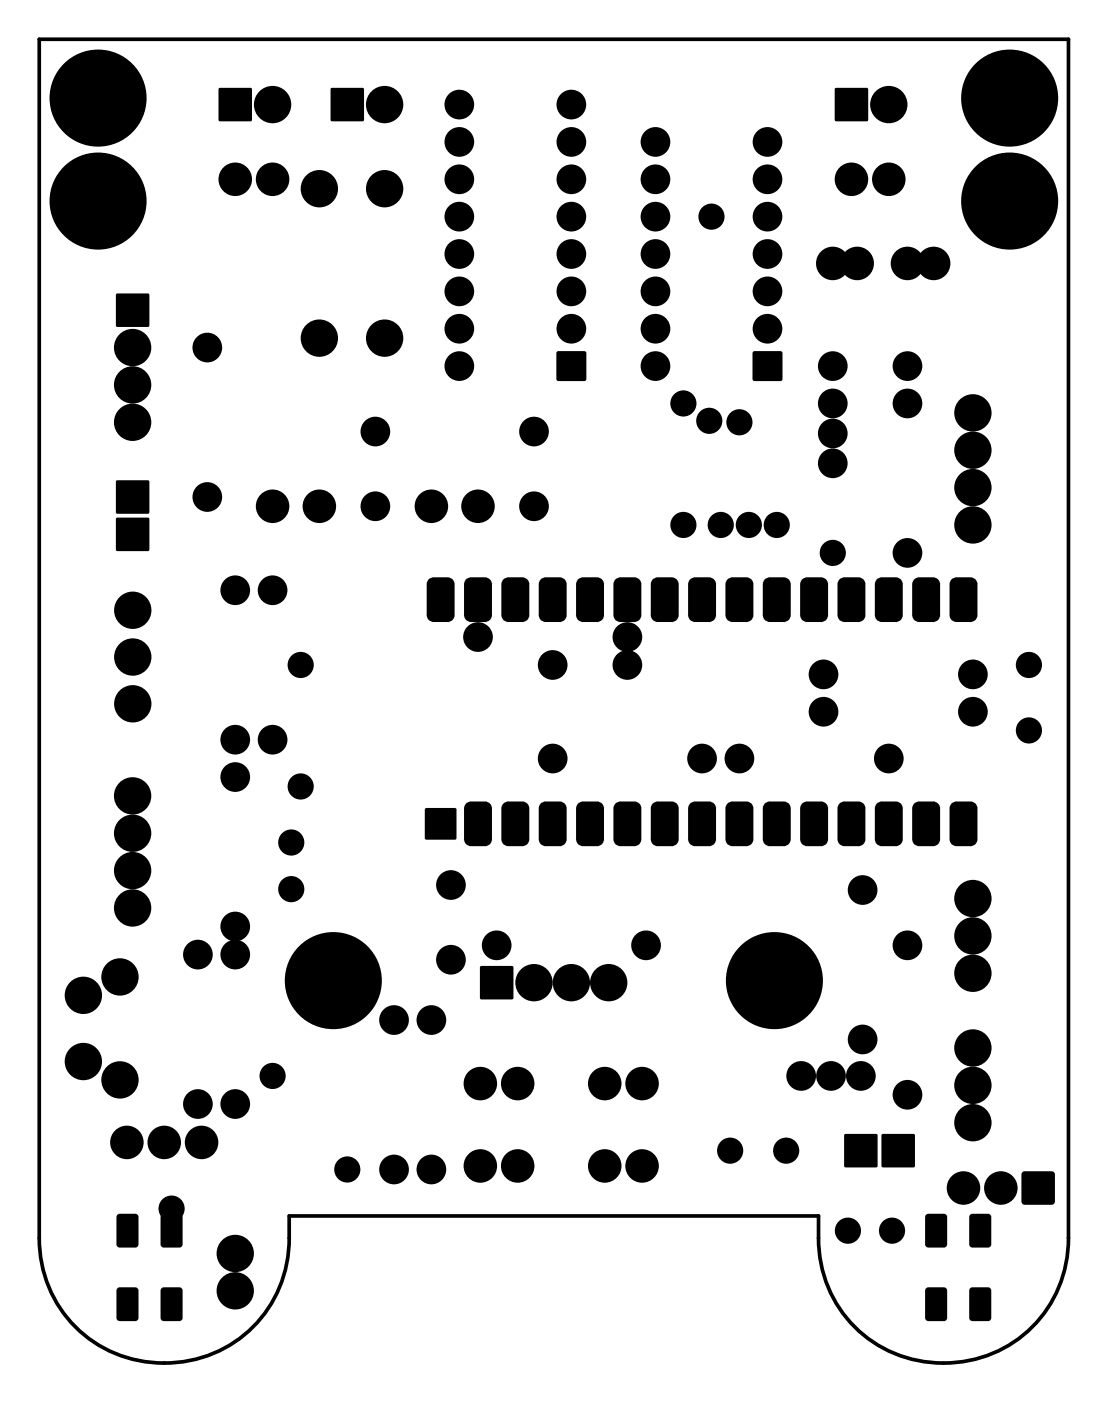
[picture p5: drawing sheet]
<svg xmlns="http://www.w3.org/2000/svg" width="75mm" height="95mm" viewBox="0 0 75 95" stroke-linecap="round" stroke-linejoin="round" font-family="sans-serif">
<g fill="#000">
<path d="M7.9 20h2.2v2.2h-2.2z" fill-rule="evenodd"/>
<path d="M14.9 6h2.2v2.2h-2.2z" fill-rule="evenodd"/>
<path d="M22.5 6h2.2v2.2h-2.2z" fill-rule="evenodd"/>
<path d="M56.8 6h2.2v2.2h-2.2z" fill-rule="evenodd"/>
<path d="M7.9 35.2h2.2v2.2h-2.2z" fill-rule="evenodd"/>
<path d="M7.9 32.7h2.2v2.2h-2.2z" fill-rule="evenodd"/>
<path d="M29.2 39.4l.3-.2h.9a.48 .48 0 0 1 .5 .5v2.1a.48 .48 0 0 1-.5 .5h-.9a.48 .48 0 0 1-.5-.5v-2.1z" fill-rule="evenodd"/>
<path d="M31.7 39.4l.3-.2h.9a.48 .48 0 0 1 .6 .5v2.1a.48 .48 0 0 1-.6 .5h-.8a.48 .48 0 0 1-.5-.5v-2.1z" fill-rule="evenodd"/>
<path d="M34.2 39.4l.3-.2h1a.48 .48 0 0 1 .5 .5v2.1a.48 .48 0 0 1-.5 .5h-.9a.48 .48 0 0 1-.5-.5v-2.1z" fill-rule="evenodd"/>
<path d="M36.8 39.4l.3-.2h.9a.48 .48 0 0 1 .5 .5v2.1a.48 .48 0 0 1-.5 .5h-.9a.48 .48 0 0 1-.5-.5v-2.1z" fill-rule="evenodd"/>
<path d="M39.3 39.4l.3-.2h1a.48 .48 0 0 1 .5 .5v2.1a.48 .48 0 0 1-.5 .5h-.9a.48 .48 0 0 1-.5-.5v-2.1z" fill-rule="evenodd"/>
<path d="M37.9 23.9h1.9v2h-1.9z" fill-rule="evenodd"/>
<path d="M41.9 39.4l.3-.2h.9a.48 .48 0 0 1 .5 .5v2.1a.48 .48 0 0 1-.5 .5h-.9a.48 .48 0 0 1-.5-.5v-2.1z" fill-rule="evenodd"/>
<path d="M44.4 39.4l.3-.2h.9a.48 .48 0 0 1 .6 .5v2.1a.48 .48 0 0 1-.6 .5h-.8a.48 .48 0 0 1-.5-.5v-2.1z" fill-rule="evenodd"/>
<path d="M46.9 39.4l.3-.2h1a.48 .48 0 0 1 .5 .5v2.1a.48 .48 0 0 1-.5 .5h-.9a.48 .48 0 0 1-.5-.5v-2.1z" fill-rule="evenodd"/>
<path d="M49.5 39.4l.3-.2h.9a.48 .48 0 0 1 .5 .5v2.1a.48 .48 0 0 1-.5 .5h-.9a.48 .48 0 0 1-.5-.5v-2.1z" fill-rule="evenodd"/>
<path d="M51.2 23.9h2v2h-2z" fill-rule="evenodd"/>
<path d="M52 39.4l.3-.2h1a.48 .48 0 0 1 .5 .5v2.1a.48 .48 0 0 1-.5 .5h-.9a.48 .48 0 0 1-.5-.5v-2.1z" fill-rule="evenodd"/>
<path d="M54.6 39.4l.3-.2h.9a.48 .48 0 0 1 .5 .5v2.1a.48 .48 0 0 1-.5 .5h-.9a.48 .48 0 0 1-.5-.5v-2.1z" fill-rule="evenodd"/>
<path d="M57.1 39.4l.3-.2h.9a.48 .48 0 0 1 .6 .5v2.1a.48 .48 0 0 1-.6 .5h-.8a.48 .48 0 0 1-.5-.5v-2.1z" fill-rule="evenodd"/>
<path d="M59.6 39.4l.3-.2h1a.48 .48 0 0 1 .5 .5v2.1a.48 .48 0 0 1-.5 .5h-.9a.48 .48 0 0 1-.5-.5v-2.1z" fill-rule="evenodd"/>
<path d="M62.2 39.4l.3-.2h.9a.48 .48 0 0 1 .5 .5v2.1a.48 .48 0 0 1-.5 .5h-.9a.48 .48 0 0 1-.5-.5v-2.1z" fill-rule="evenodd"/>
<path d="M64.7 39.4l.3-.2h1a.48 .48 0 0 1 .5 .5v2.1a.48 .48 0 0 1-.5 .5h-.9a.48 .48 0 0 1-.5-.5v-2.1z" fill-rule="evenodd"/>
<path d="M28.9 54.9l2.1 .1v2.1l-2.1-.1z" fill-rule="evenodd"/>
<path d="M31.7 54.6l.3-.1h.9a.48 .48 0 0 1 .6 .5v2a.48 .48 0 0 1-.6 .5h-.8a.48 .48 0 0 1-.5-.5v-2.1z" fill-rule="evenodd"/>
<path d="M34.2 54.6l.3-.1h1a.48 .48 0 0 1 .5 .5v2a.48 .48 0 0 1-.5 .5h-.9a.48 .48 0 0 1-.5-.5v-2.1z" fill-rule="evenodd"/>
<path d="M36.8 54.6l.3-.1h.9a.48 .48 0 0 1 .5 .5v2a.48 .48 0 0 1-.5 .5h-.9a.48 .48 0 0 1-.5-.5v-2.1z" fill-rule="evenodd"/>
<path d="M39.3 54.6l.3-.1h1a.48 .48 0 0 1 .5 .5v2a.48 .48 0 0 1-.5 .5h-.9a.48 .48 0 0 1-.5-.5v-2.1z" fill-rule="evenodd"/>
<path d="M41.9 54.6l.3-.1h.9a.48 .48 0 0 1 .5 .5v2a.48 .48 0 0 1-.5 .5h-.9a.48 .48 0 0 1-.5-.5v-2.1z" fill-rule="evenodd"/>
<path d="M44.4 54.6l.3-.1h.9a.48 .48 0 0 1 .6 .5v2a.48 .48 0 0 1-.6 .5h-.8a.48 .48 0 0 1-.5-.5v-2.1z" fill-rule="evenodd"/>
<path d="M46.9 54.6l.3-.1h1a.48 .48 0 0 1 .5 .5v2a.48 .48 0 0 1-.5 .5h-.9a.48 .48 0 0 1-.5-.5v-2.1z" fill-rule="evenodd"/>
<path d="M49.5 54.6l.3-.1h.9a.48 .48 0 0 1 .5 .5v2a.48 .48 0 0 1-.5 .5h-.9a.48 .48 0 0 1-.5-.5v-2.1z" fill-rule="evenodd"/>
<path d="M52 54.6l.3-.1h1a.48 .48 0 0 1 .5 .5v2a.48 .48 0 0 1-.5 .5h-.9a.48 .48 0 0 1-.5-.5v-2.1z" fill-rule="evenodd"/>
<path d="M54.6 54.6l.3-.1h.9a.48 .48 0 0 1 .5 .5v2a.48 .48 0 0 1-.5 .5h-.9a.48 .48 0 0 1-.5-.5v-2.1z" fill-rule="evenodd"/>
<path d="M57.1 54.6l.3-.1h.9a.48 .48 0 0 1 .6 .5v2a.48 .48 0 0 1-.6 .5h-.8a.48 .48 0 0 1-.5-.5v-2.1z" fill-rule="evenodd"/>
<path d="M59.6 54.6l.3-.1h1a.48 .48 0 0 1 .5 .5v2a.48 .48 0 0 1-.5 .5h-.9a.48 .48 0 0 1-.5-.5v-2.1z" fill-rule="evenodd"/>
<path d="M62.2 54.6l.3-.1h.9a.48 .48 0 0 1 .5 .5v2a.48 .48 0 0 1-.5 .5h-.9a.48 .48 0 0 1-.5-.5v-2.1z" fill-rule="evenodd"/>
<path d="M64.7 54.6l.3-.1h1a.48 .48 0 0 1 .5 .5v2a.48 .48 0 0 1-.5 .5h-.9a.48 .48 0 0 1-.5-.5v-2.1z" fill-rule="evenodd"/>
<path d="M32.7 65.7h2.2v2.2h-2.2z" fill-rule="evenodd"/>
<path d="M57.4 77.1h2.3v2.2h-2.3z" fill-rule="evenodd"/>
<path d="M60 77.1h2.2v2.2h-2.2z" fill-rule="evenodd"/>
<path d="M69.5 79.7l.2-.1 2 .1v.1v2l-.2 .1h-1.9l-.1-.2z" fill-rule="evenodd"/>
<path d="M8 82.6l.1-.1h1.1l.2 .1v2l-.1 .2h-1.2l-.1-.1z" fill-rule="evenodd"/>
<path d="M8 87.6l.1-.1h1.1l.2 .1v2l-.1 .2h-1.2l-.1-.1z" fill-rule="evenodd"/>
<path d="M11 87.6l.1-.1h1.1l.2 .1v2l-.1 .2h-1.2l-.1-.1z" fill-rule="evenodd"/>
<path d="M11 82.6l.1-.1h1.1l.2 .1v2l-.1 .2h-1.2l-.1-.1z" fill-rule="evenodd"/>
<path d="M63 82.6l.1-.1h1.1l.2 .1v2l-.1 .2h-1.2l-.1-.1z" fill-rule="evenodd"/>
<path d="M63 87.6l.1-.1h1.1l.2 .1v2l-.1 .2h-1.2l-.1-.1z" fill-rule="evenodd"/>
<path d="M66 87.6l.1-.1h1.1l.2 .1v2l-.1 .2h-1.2l-.1-.1z" fill-rule="evenodd"/>
<path d="M66 82.6l.1-.1h1.1l.2 .1v2l-.1 .2h-1.2l-.1-.1z" fill-rule="evenodd"/>
<circle cx="6.7" cy="13.7" r="3.3"/>
<circle cx="6.7" cy="6.7" r="3.3"/>
<circle cx="16" cy="12.2" r="1.14"/>
<circle cx="18.5" cy="7.1" r="1.27"/>
<circle cx="18.5" cy="12.2" r="1.14"/>
<circle cx="21.7" cy="12.8" r="1.27"/>
<circle cx="26.2" cy="7.1" r="1.27"/>
<circle cx="26.2" cy="12.8" r="1.27"/>
<circle cx="31.2" cy="7.1" r="1.01"/>
<circle cx="31.2" cy="12.2" r="1.01"/>
<circle cx="31.2" cy="14.7" r="1.01"/>
<circle cx="31.2" cy="19.8" r="1.01"/>
<circle cx="31.2" cy="9.7" r="1.01"/>
<circle cx="31.2" cy="17.3" r="1.01"/>
<circle cx="38.9" cy="14.7" r="1.01"/>
<circle cx="38.9" cy="7.1" r="1.01"/>
<circle cx="38.9" cy="12.2" r="1.01"/>
<circle cx="38.9" cy="17.3" r="1.01"/>
<circle cx="38.9" cy="9.7" r="1.01"/>
<circle cx="38.9" cy="19.8" r="1.01"/>
<circle cx="44.6" cy="14.7" r="1.01"/>
<circle cx="44.6" cy="12.2" r="1.01"/>
<circle cx="44.6" cy="9.7" r="1.01"/>
<circle cx="44.6" cy="17.3" r="1.01"/>
<circle cx="44.6" cy="19.8" r="1.01"/>
<circle cx="48.4" cy="14.7" r=".89"/>
<circle cx="52.2" cy="17.3" r="1.01"/>
<circle cx="52.2" cy="12.2" r="1.01"/>
<circle cx="52.2" cy="14.7" r="1.01"/>
<circle cx="52.2" cy="9.7" r="1.01"/>
<circle cx="52.2" cy="19.8" r="1.01"/>
<circle cx="56.6" cy="17.9" r="1.14"/>
<circle cx="57.9" cy="12.2" r="1.14"/>
<circle cx="58.3" cy="17.9" r="1.14"/>
<circle cx="60.4" cy="7.1" r="1.27"/>
<circle cx="60.4" cy="12.2" r="1.14"/>
<circle cx="61.7" cy="17.9" r="1.14"/>
<circle cx="63.5" cy="17.9" r="1.14"/>
<circle cx="68.7" cy="13.7" r="3.3"/>
<circle cx="68.7" cy="6.7" r="3.3"/>
<circle cx="9" cy="26.2" r="1.27"/>
<circle cx="9" cy="23.6" r="1.27"/>
<circle cx="9" cy="28.7" r="1.27"/>
<circle cx="14.1" cy="23.6" r="1.01"/>
<circle cx="14.1" cy="33.8" r="1.01"/>
<circle cx="18.5" cy="34.4" r="1.14"/>
<circle cx="21.7" cy="23" r="1.27"/>
<circle cx="21.7" cy="34.4" r="1.14"/>
<circle cx="25.5" cy="34.4" r="1.01"/>
<circle cx="25.5" cy="29.3" r="1.01"/>
<circle cx="26.2" cy="23" r="1.27"/>
<circle cx="29.3" cy="34.4" r="1.14"/>
<circle cx="31.2" cy="22.4" r="1.01"/>
<circle cx="31.2" cy="24.9" r="1.01"/>
<circle cx="32.5" cy="34.4" r="1.14"/>
<circle cx="36.3" cy="34.4" r="1.01"/>
<circle cx="36.3" cy="29.3" r="1.01"/>
<circle cx="38.9" cy="22.4" r="1.01"/>
<circle cx="44.6" cy="24.9" r="1.01"/>
<circle cx="44.6" cy="22.4" r="1.01"/>
<circle cx="46.5" cy="27.4" r=".89"/>
<circle cx="46.5" cy="35.7" r=".89"/>
<circle cx="48.2" cy="28.6" r=".89"/>
<circle cx="49" cy="35.7" r=".89"/>
<circle cx="50.3" cy="28.7" r=".89"/>
<circle cx="50.9" cy="35.7" r=".89"/>
<circle cx="52.2" cy="22.4" r="1.01"/>
<circle cx="52.8" cy="35.7" r=".89"/>
<circle cx="56.6" cy="29.5" r="1.01"/>
<circle cx="56.6" cy="31.5" r="1.01"/>
<circle cx="56.6" cy="24.9" r="1.01"/>
<circle cx="56.6" cy="27.4" r="1.01"/>
<circle cx="56.6" cy="37.6" r=".89"/>
<circle cx="61.7" cy="37.6" r="1.01"/>
<circle cx="61.7" cy="24.9" r="1.01"/>
<circle cx="61.7" cy="27.4" r="1.01"/>
<circle cx="66.2" cy="30.6" r="1.27"/>
<circle cx="66.2" cy="33.2" r="1.27"/>
<circle cx="66.2" cy="28.1" r="1.27"/>
<circle cx="66.2" cy="35.7" r="1.27"/>
<circle cx="9" cy="56.7" r="1.27"/>
<circle cx="9" cy="59.2" r="1.27"/>
<circle cx="9" cy="54.1" r="1.27"/>
<circle cx="9" cy="47.9" r="1.27"/>
<circle cx="9" cy="41.5" r="1.27"/>
<circle cx="9" cy="44.7" r="1.27"/>
<circle cx="16" cy="52.8" r="1.01"/>
<circle cx="16" cy="50.3" r="1.01"/>
<circle cx="16" cy="40.1" r="1.01"/>
<circle cx="18.5" cy="50.3" r="1.01"/>
<circle cx="18.5" cy="40.1" r="1.01"/>
<circle cx="19.8" cy="57.3" r=".89"/>
<circle cx="20.4" cy="45.2" r=".89"/>
<circle cx="20.4" cy="53.5" r=".89"/>
<circle cx="32.5" cy="43.3" r="1.01"/>
<circle cx="37.6" cy="45.2" r="1.01"/>
<circle cx="37.6" cy="51.6" r="1.01"/>
<circle cx="42.7" cy="43.3" r="1.01"/>
<circle cx="42.7" cy="45.2" r="1.01"/>
<circle cx="47.7" cy="51.6" r="1.01"/>
<circle cx="50.3" cy="51.6" r="1.01"/>
<circle cx="56" cy="45.9" r="1.01"/>
<circle cx="56" cy="48.4" r="1.01"/>
<circle cx="60.4" cy="51.6" r="1.01"/>
<circle cx="66.2" cy="45.9" r="1.01"/>
<circle cx="66.2" cy="48.4" r="1.01"/>
<circle cx="70" cy="45.2" r=".89"/>
<circle cx="70" cy="49.7" r=".89"/>
<circle cx="5.7" cy="72.2" r="1.27"/>
<circle cx="5.7" cy="67.7" r="1.27"/>
<circle cx="8.2" cy="66.4" r="1.27"/>
<circle cx="8.2" cy="73.4" r="1.27"/>
<circle cx="8.6" cy="77.7" r="1.14"/>
<circle cx="9" cy="61.7" r="1.27"/>
<circle cx="11.2" cy="77.7" r="1.14"/>
<circle cx="13.5" cy="64.9" r="1.01"/>
<circle cx="13.5" cy="75.1" r="1.01"/>
<circle cx="13.7" cy="77.7" r="1.14"/>
<circle cx="16" cy="75.1" r="1.01"/>
<circle cx="16" cy="64.9" r="1.01"/>
<circle cx="16" cy="63" r="1.01"/>
<circle cx="18.5" cy="73.2" r=".89"/>
<circle cx="19.8" cy="60.5" r=".89"/>
<circle cx="22.7" cy="66.7" r="3.3"/>
<circle cx="23.6" cy="79.5" r=".89"/>
<circle cx="26.8" cy="79.5" r="1.01"/>
<circle cx="26.8" cy="69.4" r="1.01"/>
<circle cx="29.3" cy="69.4" r="1.01"/>
<circle cx="29.3" cy="79.5" r="1.01"/>
<circle cx="30.7" cy="65.3" r="1.01"/>
<circle cx="30.7" cy="60.2" r="1.01"/>
<circle cx="32.7" cy="73.7" r="1.14"/>
<circle cx="32.7" cy="79.3" r="1.14"/>
<circle cx="33.8" cy="64.3" r="1.01"/>
<circle cx="35.2" cy="79.3" r="1.14"/>
<circle cx="35.2" cy="73.7" r="1.14"/>
<circle cx="36.3" cy="66.8" r="1.27"/>
<circle cx="38.9" cy="66.8" r="1.27"/>
<circle cx="41.1" cy="79.3" r="1.14"/>
<circle cx="41.1" cy="73.7" r="1.14"/>
<circle cx="41.4" cy="66.8" r="1.27"/>
<circle cx="43.7" cy="79.3" r="1.14"/>
<circle cx="43.7" cy="73.7" r="1.14"/>
<circle cx="43.9" cy="64.3" r="1.01"/>
<circle cx="49.7" cy="78.2" r=".89"/>
<circle cx="52.7" cy="66.7" r="3.3"/>
<circle cx="53.5" cy="78.2" r=".89"/>
<circle cx="54.5" cy="73.2" r="1.01"/>
<circle cx="56.5" cy="73.2" r="1.01"/>
<circle cx="58.5" cy="73.2" r="1.01"/>
<circle cx="58.7" cy="60.5" r="1.01"/>
<circle cx="58.7" cy="70.7" r="1.01"/>
<circle cx="61.7" cy="64.3" r="1.01"/>
<circle cx="61.7" cy="74.4" r="1.01"/>
<circle cx="66.2" cy="61.1" r="1.27"/>
<circle cx="66.2" cy="73.8" r="1.27"/>
<circle cx="66.2" cy="63.6" r="1.27"/>
<circle cx="66.2" cy="66.2" r="1.27"/>
<circle cx="66.2" cy="71.3" r="1.27"/>
<circle cx="66.2" cy="76.3" r="1.27"/>
<circle cx="11.7" cy="82.2" r=".89"/>
<circle cx="16" cy="85.2" r="1.27"/>
<circle cx="16" cy="87.8" r="1.27"/>
<circle cx="57.7" cy="83.7" r=".89"/>
<circle cx="60.7" cy="83.7" r=".89"/>
<circle cx="65.5" cy="80.8" r="1.14"/>
<circle cx="68.1" cy="80.8" r="1.14"/>
</g>
<path d="M2.7 2.7h70v81.5a8.5 8.5 0 0 1-8.5 8.5 8.5 8.5 0 0 1-8.5-8.5v-1.5h-36a10.1 10.1 0 0 1-1.2 5.8 8.5 8.5 0 0 1-9.6 3.9 8.5 8.5 0 0 1-6.2-8.2z" fill="none" stroke="#000" stroke-width=".25"/>
</svg>
